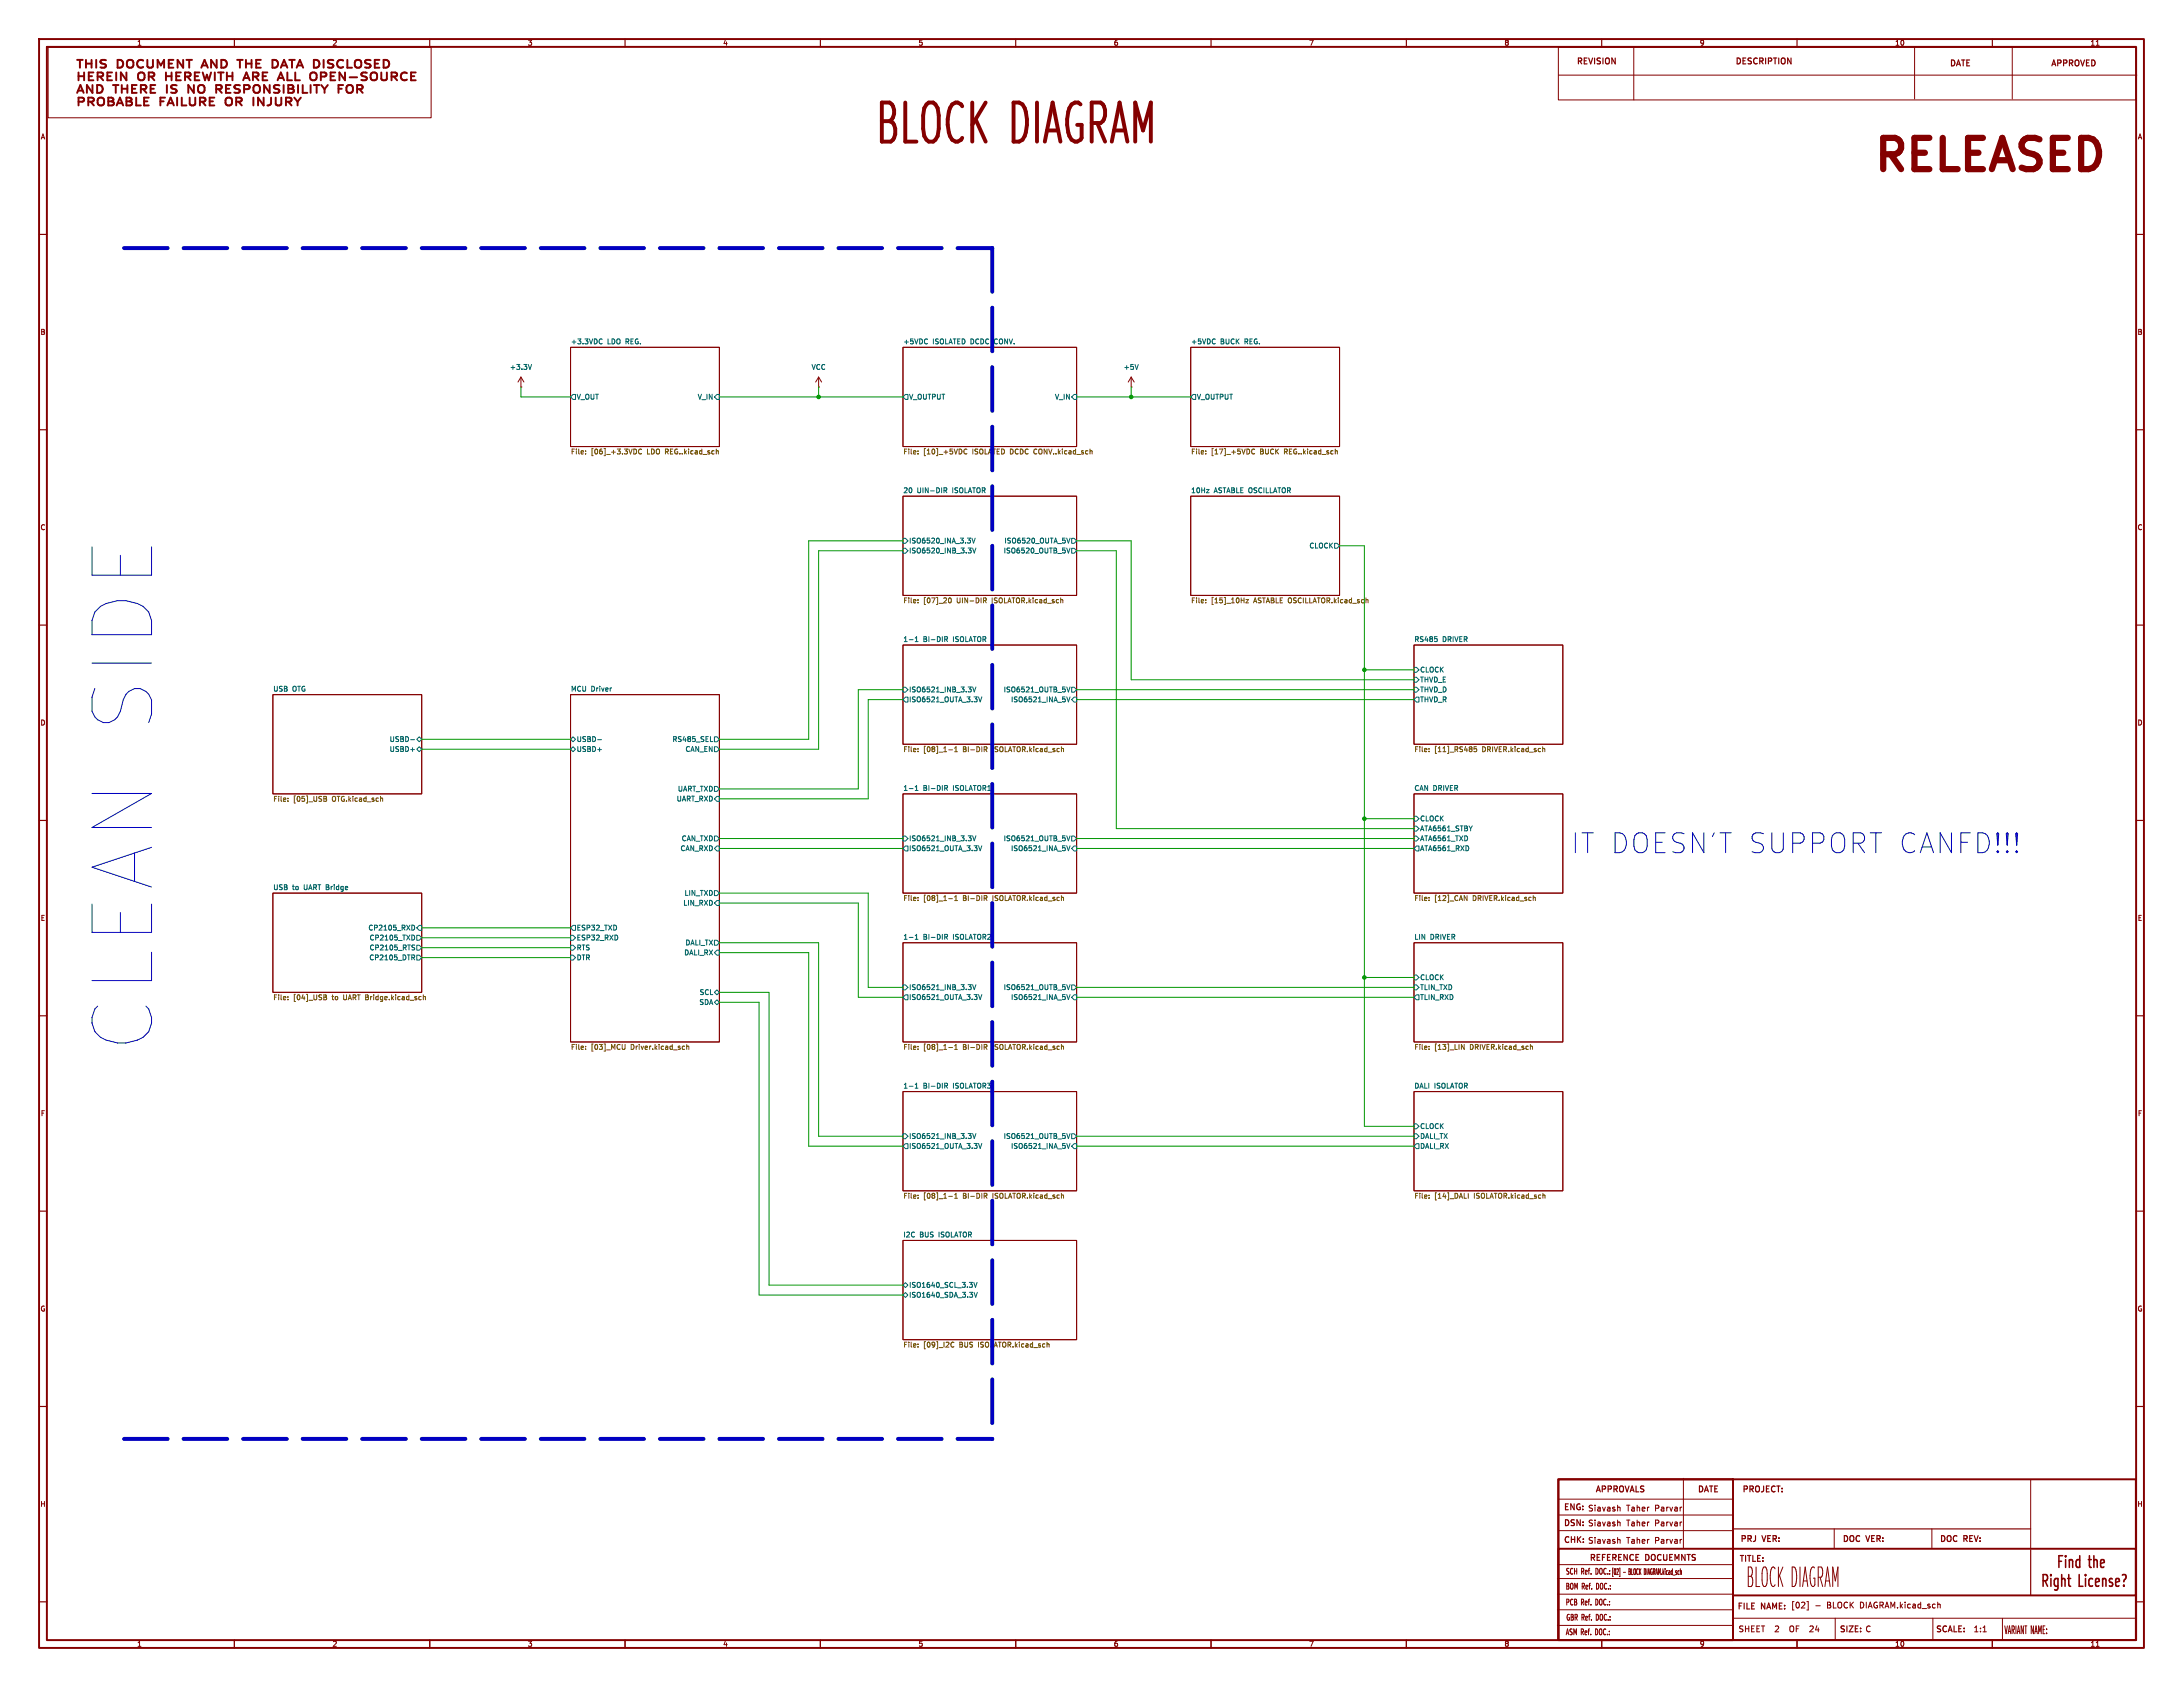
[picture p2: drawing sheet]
<svg xmlns="http://www.w3.org/2000/svg" width="559mm" height="432mm" viewBox="0 0 559 432" stroke-linecap="round" stroke-linejoin="round" font-family="sans-serif">
<defs><g id="words">
<text font-size="21.2" fill="#0000c2" x="39.6" y="268.6" transform="rotate(-90 39.6 268.6)">CLEAN SIDE</text>
<text font-size="13.9" fill="#840000" x="223.6" y="38.2">BLOCK DIAGRAM</text>
<text font-size="11.1" fill="#840000" x="478" y="46.1">RELEASED</text>
<text font-size="7.1" fill="#0000c2" x="402.3" y="218.7">IT DOESN'T SUPPORT CANFD!!!</text>
<text font-size="7" fill="#840000" x="446.9" y="406.6">BLOCK DIAGRAM</text>
<g font-size="4.2" fill="#840000">
<text x="522.9" y="404.3">the</text>
<text x="529.9" y="404.3">Right</text>
<text x="541.6" y="404.3">License?</text>
</g>
<g font-size="2.8" fill="#840000">
<text x="19.2" y="23">THIS</text>
<text x="30.2" y="23">DOCUMENT</text>
<text x="53" y="23">AND</text>
<text x="63.1" y="23">THE</text>
<text x="72.8" y="23">DATA</text>
<text x="84.4" y="23">DISCLOSED</text>
<text x="513" y="418.5">VARIANT NAME:</text>
</g>
<g font-size="2.1" fill="#840000">
<text x="403.5" y="16.9">REVISION</text>
<text x="444.1" y="16.9">DESCRIPTION</text>
<text x="499" y="17.4">DATE</text>
<text x="524.9" y="17.4">APPROVED</text>
<text x="408.3" y="382.4">APPROVALS</text>
<text x="434.5" y="382.4">DATE</text>
<text x="445.9" y="382.4">PROJECT:</text>
<text x="400.2" y="386.9">ENG: Siavash</text>
<text x="416.3" y="387.1">Taher</text>
<text x="423.6" y="387.1">Parvar</text>
<text x="400.2" y="391">DSN: Siavash</text>
<text x="400.2" y="395.3">CHK: Siavash</text>
<text x="416.3" y="390.9">Taher</text>
<text x="416.3" y="395.3">Taher</text>
<text x="423.6" y="390.9">Parvar</text>
<text x="423.6" y="395.3">Parvar</text>
<text x="445.4" y="395.1">PRJ</text>
<text x="451.3" y="395.1">VER:</text>
<text x="471.6" y="395.1">DOC</text>
<text x="477.9" y="395.1">VER:</text>
<text x="496.4" y="395.1">DOC</text>
<text x="502.8" y="395.1">REV:</text>
<text x="406.8" y="399.9">REFERENCE</text>
<text x="421.3" y="399.9">DOCUEMNTS</text>
<text x="445.1" y="400.2">TITLE:</text>
<text x="400.7" y="407.1">BOM Ref. DOC.:</text>
<text x="400.7" y="403.3">SCH Ref. DOC.:[02]</text>
<text x="415.6" y="403.3">- BLOCK DIAGRAM.kicad_sch</text>
<text x="400.7" y="411.2">PCB Ref. DOC.:</text>
<text x="444.6" y="412.3">FILE</text>
<text x="450.9" y="412.3">NAME: [02]</text>
<text x="467.7" y="411.9">BLOCK</text>
<text x="476.2" y="411.9">DIAGRAM.kicad_sch</text>
<text x="400.7" y="418.8">ASM Ref. DOC.:</text>
<text x="400.8" y="415.1">GBR Ref. DOC.:</text>
<text x="444.9" y="418">SHEET</text>
<text x="454.6" y="418">2</text>
<text x="458.9" y="418">OF</text>
<text x="464.7" y="418">24</text>
<text x="470.8" y="418.2">SIZE: C</text>
<text x="495.4" y="418.2">SCALE:</text>
<text x="505.1" y="418">1:1</text>
</g>
<g font-size="1.8" fill="#840000">
<text x="35" y="11.9">1</text>
<text x="85" y="11.9">2</text>
<text x="135" y="11.9">3</text>
<text x="185" y="11.9">4</text>
<text x="235" y="11.9">5</text>
<text x="285" y="11.9">6</text>
<text x="335" y="11.9">7</text>
<text x="385" y="11.9">8</text>
<text x="435" y="11.9">9</text>
<text x="485" y="11.9">10</text>
<text x="535" y="11.9">11</text>
<text x="10.3" y="35.9">A</text>
<text x="547.1" y="35.9">A</text>
<text x="10.3" y="85.9">B</text>
<text x="547.1" y="85.9">B</text>
<text x="10.3" y="135.9">C</text>
<text x="547.1" y="135.9">C</text>
<text x="10.3" y="185.9">D</text>
<text x="547.1" y="185.9">D</text>
<text x="10.3" y="235.9">E</text>
<text x="547.1" y="235.9">E</text>
<text x="10.3" y="285.9">F</text>
<text x="547.1" y="285.9">F</text>
<text x="10.3" y="335.9">G</text>
<text x="547.1" y="335.9">G</text>
<text x="10.2" y="385.9">H</text>
<text x="547" y="385.9">H</text>
<text x="35" y="421.7">1</text>
<text x="85" y="421.7">2</text>
<text x="135" y="421.7">3</text>
<text x="185" y="421.7">4</text>
<text x="235" y="421.7">5</text>
<text x="285" y="421.7">6</text>
<text x="335" y="421.7">7</text>
<text x="385" y="421.7">8</text>
<text x="435" y="421.7">9</text>
<text x="485" y="421.7">10</text>
<text x="535" y="421.7">11</text>
</g>
<g font-size="1.8" fill="#006464">
<text x="146" y="88.2">+3.3VDC</text>
<text x="155.4" y="88.2">LDO REG.</text>
<text x="231.1" y="88.2">+5VDC</text>
<text x="238.7" y="88.2">ISOLATED DCDC</text>
<text x="254.8" y="88.2">CONV.</text>
<text x="304.8" y="88.2">+5VDC</text>
<text x="312.4" y="88.2">BUCK</text>
<text x="318.7" y="88.2">REG.</text>
<text x="130.4" y="94.8">+3.3V</text>
<text x="207.6" y="94.8">VCC</text>
<text x="287.5" y="94.8">+5V</text>
<text x="147.5" y="102.5">V_OUT</text>
<text x="178.5" y="102.5">V_IN</text>
<text x="232.6" y="102.5">V_OUTPUT</text>
<text x="269.9" y="102.5">V_IN</text>
<text x="306.3" y="102.5">V_OUTPUT</text>
<text x="231.1" y="126.3">20</text>
<text x="234.7" y="126.3">UIN-DIR</text>
<text x="243.9" y="126.3">ISOLATOR</text>
<text x="304.8" y="126.3">10Hz</text>
<text x="310.7" y="126.3">ASTABLE OSCILLATOR</text>
<text x="232.6" y="139.3">ISO6520_INA_3.3V</text>
<text x="232.6" y="141.8">ISO6520_INB_3.3V</text>
<text x="256.8" y="141.8">ISO6520_OUTB_5V</text>
<text x="257" y="139.3">ISO6520_OUTA_5V</text>
<text x="335.1" y="140.6">CLOCK</text>
<text x="231.1" y="164.4">1-1</text>
<text x="236.3" y="164.4">BI-DIR</text>
<text x="244.1" y="164.4">ISOLATOR</text>
<text x="361.9" y="164.4">RS485</text>
<text x="369.2" y="164.4">DRIVER</text>
<text x="363.4" y="172.3">CLOCK</text>
<text x="69.8" y="177.1">USB</text>
<text x="74.8" y="177.1">OTG</text>
<text x="146" y="177.1">MCU Driver</text>
<text x="232.6" y="177.4">ISO6521_INB_3.3V</text>
<text x="232.6" y="179.9">ISO6521_OUTA_3.3V</text>
<text x="256.8" y="177.4">ISO6521_OUTB_5V</text>
<text x="258.7" y="179.9">ISO6521_INA_5V</text>
<text x="363.4" y="179.9">THVD_R</text>
<text x="363.4" y="174.9">THVD_E</text>
<text x="363.4" y="177.4">THVD_D</text>
<text x="99.6" y="190.1">USBD-</text>
<text x="147.5" y="190.1">USBD-</text>
<text x="172" y="190.1">RS485_SEL</text>
<text x="99.6" y="192.6">USBD+</text>
<text x="147.5" y="192.6">USBD+</text>
<text x="175.4" y="192.6">CAN_EN</text>
<text x="173.4" y="202.8">UART_TXD</text>
<text x="231.1" y="202.5">1-1</text>
<text x="236.3" y="202.5">BI-DIR</text>
<text x="244.1" y="202.5">ISOLATOR1</text>
<text x="361.9" y="202.5">CAN DRIVER</text>
<text x="173.1" y="205.3">UART_RXD</text>
<text x="174.4" y="215.5">CAN_TXD</text>
<text x="232.6" y="215.5">ISO6521_INB_3.3V</text>
<text x="256.8" y="215.5">ISO6521_OUTB_5V</text>
<text x="363.4" y="213">ATA6561_STBY</text>
<text x="363.4" y="215.5">ATA6561_TXD</text>
<text x="363.4" y="210.4">CLOCK</text>
<text x="174.1" y="218">CAN_RXD</text>
<text x="232.6" y="218">ISO6521_OUTA_3.3V</text>
<text x="258.7" y="218">ISO6521_INA_5V</text>
<text x="363.4" y="218">ATA6561_RXD</text>
<text x="69.8" y="227.9">USB</text>
<text x="74.8" y="227.9">to</text>
<text x="77.9" y="227.9">UART Bridge</text>
<text x="174.8" y="232">LIN_RXD</text>
<text x="175.1" y="229.5">LIN_TXD</text>
<text x="94.2" y="238.4">CP2105_RXD</text>
<text x="147.5" y="238.4">ESP32_TXD</text>
<text x="94.4" y="246">CP2105_DTR</text>
<text x="94.5" y="240.9">CP2105_TXD</text>
<text x="94.5" y="243.4">CP2105_RTS</text>
<text x="147.5" y="240.9">ESP32_RXD</text>
<text x="147.5" y="246">DTR</text>
<text x="147.5" y="243.4">RTS</text>
<text x="175" y="244.7">DALI_RX</text>
<text x="175.4" y="242.2">DALI_TX</text>
<text x="231.1" y="240.6">1-1</text>
<text x="236.3" y="240.6">BI-DIR</text>
<text x="244.1" y="240.6">ISOLATOR2</text>
<text x="361.9" y="240.6">LIN</text>
<text x="366.1" y="240.6">DRIVER</text>
<text x="363.4" y="251.1">CLOCK</text>
<text x="178.9" y="257.4">SDA</text>
<text x="179" y="254.9">SCL</text>
<text x="232.6" y="253.6">ISO6521_INB_3.3V</text>
<text x="232.6" y="256.1">ISO6521_OUTA_3.3V</text>
<text x="256.8" y="253.6">ISO6521_OUTB_5V</text>
<text x="258.7" y="256.1">ISO6521_INA_5V</text>
<text x="363.4" y="256.1">TLIN_RXD</text>
<text x="363.4" y="253.6">TLIN_TXD</text>
<text x="231.1" y="278.7">1-1</text>
<text x="236.3" y="278.7">BI-DIR</text>
<text x="244.1" y="278.7">ISOLATOR3</text>
<text x="361.9" y="278.7">DALI ISOLATOR</text>
<text x="232.6" y="291.7">ISO6521_INB_3.3V</text>
<text x="256.8" y="291.7">ISO6521_OUTB_5V</text>
<text x="363.4" y="291.7">DALI_TX</text>
<text x="363.4" y="289.2">CLOCK</text>
<text x="232.6" y="294.2">ISO6521_OUTA_3.3V</text>
<text x="258.7" y="294.2">ISO6521_INA_5V</text>
<text x="363.4" y="294.2">DALI_RX</text>
<text x="231.1" y="316.8">I2C</text>
<text x="235.4" y="316.8">BUS</text>
<text x="240.4" y="316.8">ISOLATOR</text>
<text x="232.6" y="329.8">ISO1640_SCL_3.3V</text>
<text x="232.6" y="332.3">ISO1640_SDA_3.3V</text>
</g>
<g font-size="1.8" fill="#725600">
<text x="146" y="116.6">File:</text>
<text x="151.3" y="116.6">[06]_+3.3VDC</text>
<text x="165.7" y="116.6">LDO REG..kicad_sch</text>
<text x="231.1" y="116.6">File:</text>
<text x="236.4" y="116.6">[10]_+5VDC</text>
<text x="249" y="116.6">ISOLATED DCDC CONV..kicad_sch</text>
<text x="304.8" y="116.6">File:</text>
<text x="310" y="116.6">[17]_+5VDC</text>
<text x="322.7" y="116.6">BUCK</text>
<text x="329" y="116.6">REG..kicad_sch</text>
<text x="231.1" y="154.7">File:</text>
<text x="236.4" y="154.7">[07]_20</text>
<text x="245" y="154.7">UIN-DIR</text>
<text x="254.2" y="154.7">ISOLATOR.kicad_sch</text>
<text x="304.8" y="154.7">File:</text>
<text x="310" y="154.7">[15]_10Hz</text>
<text x="321.1" y="154.7">ASTABLE OSCILLATOR.kicad_sch</text>
<text x="231.1" y="192.8">File:</text>
<text x="236.4" y="192.8">[08]_1-1</text>
<text x="246.6" y="192.8">BI-DIR</text>
<text x="254.4" y="192.8">ISOLATOR.kicad_sch</text>
<text x="361.9" y="192.8">File:</text>
<text x="367.2" y="192.8">[11]_RS485</text>
<text x="379.5" y="192.8">DRIVER.kicad_sch</text>
<text x="69.8" y="205.5">File:</text>
<text x="75.1" y="205.5">[05]_USB</text>
<text x="85.1" y="205.5">OTG.kicad_sch</text>
<text x="231.1" y="230.9">File:</text>
<text x="236.4" y="230.9">[08]_1-1</text>
<text x="246.6" y="230.9">BI-DIR</text>
<text x="254.4" y="230.9">ISOLATOR.kicad_sch</text>
<text x="361.9" y="230.9">File:</text>
<text x="367.2" y="230.9">[12]_CAN</text>
<text x="377.1" y="230.9">DRIVER.kicad_sch</text>
<text x="69.8" y="256.3">File:</text>
<text x="75.1" y="256.3">[04]_USB</text>
<text x="85.1" y="256.3">to</text>
<text x="88.2" y="256.3">UART Bridge.kicad_sch</text>
<text x="146" y="269">File:</text>
<text x="151.3" y="269">[03]_MCU</text>
<text x="161.6" y="269">Driver.kicad_sch</text>
<text x="231.1" y="269">File:</text>
<text x="236.4" y="269">[08]_1-1</text>
<text x="246.6" y="269">BI-DIR</text>
<text x="254.4" y="269">ISOLATOR.kicad_sch</text>
<text x="361.9" y="269">File:</text>
<text x="367.2" y="269">[13]_LIN</text>
<text x="376.4" y="269">DRIVER.kicad_sch</text>
<text x="231.1" y="307.1">File:</text>
<text x="236.4" y="307.1">[08]_1-1</text>
<text x="246.6" y="307.1">BI-DIR</text>
<text x="254.4" y="307.1">ISOLATOR.kicad_sch</text>
<text x="361.9" y="307.1">File:</text>
<text x="367.2" y="307.1">[14]_DALI</text>
<text x="377.4" y="307.1">ISOLATOR.kicad_sch</text>
<text x="231.1" y="345.2">File:</text>
<text x="236.4" y="345.2">[09]_I2C</text>
<text x="245.7" y="345.2">BUS</text>
<text x="250.7" y="345.2">ISOLATOR.kicad_sch</text>
</g>
</g></defs>
<g fill="none" stroke="#840000" stroke-width=".5">
<path d="M10 10h538.8v411.8h-538.8zM12 12h534.8v407.8h-534.8zM19.7 15.3h1.5M20.1 18.5v2M20.1 19.5h1.4M20.5 15.3v2M21.5 18.5v2M22 15.3v2M22 16.3h1.4M22.7 19.5h.9M23.4 15.3v2M23.9 18.5h-1.2v2"/>
<path d="M24.6 15.3v2M25 19.6l1.2-.1 .2-.6-.5-.4h-.9v2M25.6 19.6l.8 .9M27.1 15.4a1.04 1.04 0 0 0-1.4 .3l.2 .5 1.1 .4v.5a1.18 1.18 0 0 1-1.3 .1M27.5 19.5h.8M28.7 18.5h-1.2v2h1.2M29.7 18.5v2M30.1 15.3a1.07 1.07 0 0 1 1.4 1 1.07 1.07 0 0 1-1.4 1zM32.4 18.5v2l-1.5-2v2M32.6 15.6a.88 .88 0 0 1 .9-.3 .88 .88 0 0 1 .6 .7v.7a.85 .85 0 0 1-.8 .7 .85 .85 0 0 1-.8-.7zM36.6 15.5a.99 .99 0 0 0-1.5 .8 .99 .99 0 0 0 1.5 .8M37.7 15.3v1.6l.5 .4 .7-.1 .2-.3v-1.6"/>
<path d="M38.1 19.6l1.2-.1 .2-.6-.5-.4h-.9v2M38.7 19.6l.8 .9M40.3 17.3v-2l.9 1.5 .8-1.5v2M42.5 19.5h1.4M42.5 18.5v2M43.2 16.3h.8M43.9 18.5v2M44.4 15.3h-1.2v2h1.2M45.1 19.5h.8M46.3 18.5h-1.2v2M46.9 15.3v2l-1.4-2v2M47.4 19.6l1.2-.1 .2-.6-.5-.4h-.9v2"/>
<path d="M47.7 15.3h1.4M48 19.6l.8 .9M48.4 15.3v2M49.9 19.5h.8M51.1 18.5h-1.2v2M51.5 17.3l.9-2 .8 2M51.8 16.8h1.2M51.9 18.5l.6 2 .5-1.4 .4 1.4 .6-2M55 18.5v2M55.5 15.3v2l-1.5-2v2M55.8 18.5h1.4M56.5 18.5v2"/>
<path d="M56.6 15.3a1.07 1.07 0 0 1 1.5 1 1.07 1.07 0 0 1-1.5 1zM58.1 18.5v2M58.1 19.5h1.4M59.5 18.5v2M60.7 15.3h1.4M61.4 15.3v2M62.5 20h1.2M63 16.3h1.4M63 15.3v2M64.4 15.3v2M64.7 19.6l1.2-.1 .3-.6-.5-.4h-1v2M65.3 19.6l.9 .9"/>
<path d="M65.6 16.3h.8M66.8 15.3h-1.2v2h1.2M67.2 19.5h.9M68.4 18.5h-1.2v2M69.7 15.3a1.07 1.07 0 0 1 1.5 1 1.07 1.07 0 0 1-1.5 1zM71.3 20h1.2M71.9 17.3l.8-2 .9 2M72.1 16.8h1.2M73.6 18.5v2M74 15.3h1.5M74.7 15.3v2M75.6 18.5v2"/>
<path d="M75.9 17.3l.9-2 .8 2M76.2 16.8h1.2M80.3 15.3a1.07 1.07 0 0 1 1.5 1 1.07 1.07 0 0 1-1.5 1zM82.1 19.6l1.2-.1 .3-.6-.5-.4h-1v2M82.8 15.3v2M84.6 19.5h.9M85.3 15.4a1.04 1.04 0 0 0-1.4 .3l.2 .5 1.1 .4v.5a1.18 1.18 0 0 1-1.3 .1M85.8 18.5h-1.2v2M87.8 15.5a.99 .99 0 0 0-1.5 .8 .99 .99 0 0 0 1.5 .8M88.3 18.5v2l-1.4-2v2M88.9 15.3v2h1.2M89.5 19.8h1.9"/>
<path d="M90.9 15.6a.88 .88 0 0 1 .9-.3 .88 .88 0 0 1 .7 .7v.7a.85 .85 0 0 1-.9 .7 .85 .85 0 0 1-.8-.7zM93.9 18.6a1.04 1.04 0 0 0-1.4 .3l.2 .5 1.1 .4 .1 .4M94.9 15.4a1.04 1.04 0 0 0-1.5 .3l.3 .5 1 .4v.5a1.18 1.18 0 0 1-1.3 .1M95.9 16.3h.9M97.1 15.3h-1.2v2h1.2M97.6 18.5v1.7M98.2 15.3a1.07 1.07 0 0 1 1.4 1 1.07 1.07 0 0 1-1.4 1zM99 18.5v1.7M100.2 19.6l1.2-.1 .2-.6-.4-.4h-1v2M100.8 19.6l.8 .9M104.1 18.7a.99 .99 0 0 0-1.2 .1 .99 .99 0 0 0-.2 1.3M105.2 19.5h.9"/>
<path d="M106.4 18.5h-1.2v2h1.2M20.1 26l1.2-.1 .2-.5-.4-.4h-1v2M22.6 26l1.2-.1 .2-.5-.4-.4h-1v2M23.2 26l.8 1M25.1 25.3a.88 .88 0 0 1 .9-.3 .88 .88 0 0 1 .6 .7v.6a.85 .85 0 0 1-.8 .7 .85 .85 0 0 1-.8-.7zM27.7 25h.9l.4 .4-.1 .4-.3 .1 .5 .4-.2 .6-1.2 .1zM27.7 25.9h.9M28.9 21.8h1.4M29.9 27l.8-2 .8 2M30.1 26.4h1.2M32.4 25h.8l.5 .4-.1 .4-.4 .1 .6 .4-.2 .6-1.2 .1zM32.4 25.9h.8"/>
<path d="M34.9 25v2h1.2M35.5 20.3a1.19 1.19 0 0 1 .4-1.8 .82 .82 0 0 1 1.1 .7l-.1 1.1M36.9 25.9h.8M38.1 25h-1.2v2h1.2M41.1 25.9h.8M42.2 25h-1.1v2M42.8 27l.9-2 .8 2M43.1 26.4h1.2M45.3 25v2M46.5 25v2h1.2M48.6 25v1.6l.4 .4 .7-.1 .3-.3v-1.6M51.1 21.9a.97 .97 0 0 1 1.1 .2"/>
<path d="M51.2 26l1.2-.1 .2-.5-.5-.4h-.9v2M51.8 26l.8 1M52.2 23.5a.97 .97 0 0 1-1.1 .2M53.7 25.9h.8M54.9 25h-1.2v2h1.2M57.8 25.3a.88 .88 0 0 1 .9-.3 .88 .88 0 0 1 .7 .7v.6a.85 .85 0 0 1-.8 .7 .85 .85 0 0 1-.9-.7zM60.5 26l1.1-.1 .3-.5-.5-.4h-.9v2M60.9 22.8l.5 .4-.1 .4-.4 .2M61.1 26l.8 1M61.1 21.8l.3 .1M62.2 20.5l.9-2 .8 2M64.9 25v2"/>
<path d="M67.5 25v2l-1.4-2v2M69.4 25v1.4a.8 .8 0 0 1-1 .6M70.6 21.8l.9 .1M70.6 22.7l.7 .2 .2 .5-.4 .4h-.6M70.6 25v1.6l.5 .4 .7-.1 .2-.3v-1.6M71.1 20.5l.8-2 .8 2M73.2 26l1.2-.1 .2-.5-.5-.4h-.9v2M73.8 26l.8 1M75.3 25l.9 1M76.2 26v1M77 25l-.8 1M79.5 20.3a1.19 1.19 0 0 1 .5-1.8 .82 .82 0 0 1 1.1 .7l-.2 1.1"/>
<path d="M82.2 21.8l.9 1M83.1 22.8v1M83.9 21.8l-.8 1M95 20.3a1.19 1.19 0 0 1 .5-1.8 .82 .82 0 0 1 1 .7l-.1 1.1M398.9 378.6h147.8v41.2h-147.8zM398.9 378.6h44.7v41.2h-44.7zM398.9 396.4h44.7v23.4h-44.7zM443.6 396.4h103.1v12h-103.1z"/>
</g>
<g fill="none" stroke="#840000" stroke-width=".3">
<path d="M60 10v2M110 10v2M160 10v2M210 10v2M260 10v2M310 10v2M360 10v2M410 10v2M460 10v2M510 10v2M10 60h2M546.8 60h2"/>
<path d="M10 110h2M546.8 110h2M10 160h2M546.8 160h2M10 210h2M546.8 210h2M10 260h2M546.8 260h2M10 310h2M546.8 310h2M10 360h2M546.8 360h2"/>
<path d="M443.6 391.3h76.2M519.8 396.7v11.7M10 410h2M60 419.8v2M110 419.8v2M160 419.8v2M210 419.8v2M260 419.8v2M310 419.8v2M360 419.8v2M410 419.8v2M460 419.8v2"/>
<path d="M510 419.8v2M546.8 410h2"/>
</g>
<g fill="none" stroke="#840000" stroke-width=".26">
<path d="M12.3 12.1h98.1v18.1h-98.1zM398.9 12.1h147.8v13.5h-147.8zM398.9 19.2h148.1M418.2 12.1v13.5M490.1 12.1v13.2M515.1 12.1v13.2M536.6 11.6h.7M133.3 99.1h.1M133.3 96.5l-.7 1.3M133.3 96.5v2.6M133.3 96.5l.8 1.3M146 88.9h38.1v25.4h-38.1z"/>
<path d="M209.5 99.1h.1M209.5 96.5l-.7 1.3M209.5 96.5v2.6M209.5 96.5l.8 1.3M231.1 88.9h44.5v25.4h-44.5zM289.6 99.1h.1M289.6 96.5l-.8 1.3M289.6 96.5v2.6M289.6 96.5l.7 1.3M304.8 88.9h38.1v25.4h-38.1zM231.1 127h44.5v25.4h-44.5zM304.8 127h38.1v25.4h-38.1z"/>
<path d="M69.8 177.8h38.1v25.4h-38.1zM146 177.8h38.1v88.9h-38.1zM231.1 165.1h44.5v25.4h-44.5zM361.9 165.1h38.1v25.4h-38.1zM231.1 203.2h44.5v25.4h-44.5zM361.9 203.2h38.1v25.4h-38.1zM69.8 228.6h38.1v25.4h-38.1zM231.1 241.3h44.5v25.4h-44.5zM361.9 241.3h38.1v25.4h-38.1zM231.1 279.4h44.5v25.4h-44.5zM361.9 279.4h38.1v25.4h-38.1zM231.1 317.5h44.5v25.4h-44.5z"/>
<path d="M430.9 378.4v17.8M519.8 378.6v17.6M398.9 383.7h44.7M398.9 387.8h44.7M398.9 391.8h44.7M414.3 385.8l.4 .2v.8M414.3 389.6l.4 .2v.8M414.3 394l.4 .2v.8M469.5 391.3v4.9M494.5 391.3v4.9M398.7 404h44.7M398.7 408h44.7"/>
<path d="M398.7 412h44.7M398.7 416h44.7M398.9 400.5h44.7M443.6 414.2h102.9M458.4 416.2l-.2 .5 .2 .9M462.5 409.9h.4v2.2h-.4M464 416.2l-.7 .1M464.1 416.8l-.9 .9h1M464.8 411h1.1M469.8 414.2v5.3M494.8 414.2v5.3M496.4 410.6l.3 .2v.8"/>
<path d="M507.6 417.7h.9M512.6 414.2v5.4M536.6 421.4h.7"/>
</g>
<g fill="none" stroke="#840000" stroke-width=".4">
<path d="M527 399.6h.7M528 398.2h-1v3M528.8 398.2v.3M528.8 399.2v2M529.7 399.2v2M529.7 399.5l.3-.3 .5 .1 .1 1.9M532.4 399.3l-.2-.1-.6 .1-.2 1.3M532.4 398.2v3M534.6 399.2h.7M534.8 398.2v2.6M536 399.5l.3-.3 .5 .1v1.9M536 398.2v3"/>
<path d="M523 403v3M523.5 404.6l.6 1.4M525 404v2M525.9 405.7l.3 .3 .6-.1M526.8 404v2.5a.52 .52 0 0 1-.3 .4 .52 .52 0 0 1-.6 0M527.8 403v3M528.3 404l.3 .5M537.7 400.2l1-.3-.1-.6-.2-.1-.6 .1-.1 1.5M538.3 404.2l.2-.2 .5 .2 .1 1.8M538.6 401.1l-.6 .1M540.5 404h-.3l-.3 .5 .1 .4 .5 .1M540.8 405.6l-.3 .4-.6-.1"/>
<path d="M541.6 405.6l.2 .4 .6-.1M543.7 405.7v.3"/>
</g>
<g fill="none" stroke="#006464" stroke-width=".26">
<path d="M136.1 93.3l-.5 1.3M153.8 86.8l.3 .1M154.1 87.9l-.3 .1M291.4 93.3l-.4 1.3M146 101.6l.7-.6h.6v1.2h-.6zM183.5 101h.6v1.2h-.6l-.6-.6zM231.8 101h.6v1.2h-.6l-.7-.6zM275 101h.6v1.2h-.6l-.7-.6zM305.4 101h.7v1.2h-.7l-.6-.6zM231.1 137.8h.7l.6 .6-.6 .7h-.7zM241.6 124.9h.5l.3 .2-.2 .4h-.6M241.9 125.5l.5 .6"/>
<path d="M248.8 137.7l.4 1.3 .4-1.3M273.9 137.7l-.4 1.3M274.3 137.8h.7l.6 .6-.6 .7h-.7zM308.8 125.3h.7l-.7 .8h.7M341.6 139.1h.7l.6 .6-.6 .6h-.7zM231.1 140.3h.7l.6 .7-.6 .6h-.7zM249 140.3l.4 1.2 .4-1.2M273.1 140.3l.4 1.2 .4-1.2M274.3 140.3h.7l.6 .7-.6 .6h-.7zM231.1 175.9h.7l.6 .6-.6 .7h-.7zM231.8 178.4h.6v1.3h-.6l-.7-.6zM234.3 163.3l.3-.3v1.2"/>
<path d="M234.3 164.2h.7M241.8 163h.5l.2 .2-.1 .4h-.6M242.1 163.6l.4 .6M249 175.8l.4 1.3 .4-1.3M250.5 178.4l.4 1.2 .4-1.2M273.1 178.4l.4 1.2 .4-1.2M273.1 175.8l.4 1.3 .4-1.3M274.3 175.9h.7l.6 .6-.6 .7h-.7zM275 178.4h.6v1.3h-.6l-.7-.6zM361.9 179.1l.7-.7h.6v1.3h-.6zM361.9 173.4h.7l.6 .6-.6 .6h-.7zM361.9 175.9h.7l.6 .6-.6 .7h-.7z"/>
<path d="M361.9 170.8h.7l.6 .7-.6 .6h-.7zM367.9 163.6v.5M105.1 189.3h1M106.7 191.8l.6-.7 .6 .7-.6 .6zM106.7 189.2l.6-.6 .6 .6-.6 .7zM146 189.2l.7-.6 .6 .6-.6 .7zM146 191.8l.7-.7 .6 .7-.6 .6zM153 189.3h1M181.9 189.8h.6M182.9 191.1h.6l.6 .7-.6 .6h-.6zM182.9 188.6h.6l.6 .6-.6 .7h-.6zM182.9 214h.6l.6 .6-.6 .7h-.6z"/>
<path d="M182.9 201.3h.6l.6 .6-.6 .7h-.6zM183.5 203.8h.6v1.3h-.6l-.6-.6zM183.5 216.5h.6v1.3h-.6l-.6-.6zM231.1 214h.7l.6 .6-.6 .7h-.7zM231.8 216.5h.6v1.3h-.6l-.7-.6zM234.3 202.3h.7M234.3 201.4l.3-.3v1.2M241.8 201.1h.5l.2 .2-.1 .4h-.6M242.1 201.7l.4 .6M249 213.9l.4 1.3 .4-1.3M250.5 216.5l.4 1.2 .4-1.2M273.1 216.5l.4 1.2 .4-1.2"/>
<path d="M273.1 213.9l.4 1.3 .4-1.3M274.3 214h.7l.6 .6-.6 .7h-.7zM275 216.5h.6v1.3h-.6l-.7-.6zM361.9 211.5h.7l.6 .6-.6 .6h-.7zM361.9 217.2l.7-.7h.6v1.3h-.6zM361.9 214h.7l.6 .6-.6 .7h-.7zM361.9 208.9h.7l.6 .7-.6 .6h-.7zM105.7 236.8a.68 .68 0 0 1 .5 .6 .68 .68 0 0 1-.5 .7M105.9 239.4l.2 .5-.2 .6M106.7 239.4h.6l.6 .6-.6 .7h-.6zM107.3 236.9h.6v1.2h-.6l-.6-.6zM146 239.4h.7l.6 .6-.6 .7h-.7z"/>
<path d="M146.7 236.9h.6v1.2h-.6l-.7-.6zM182.9 228h.6l.6 .6-.6 .6h-.6zM183.5 230.5h.6v1.3h-.6l-.6-.7zM234.3 239.5l.3-.3v1.2M241.8 239.2h.5l.2 .2-.1 .4h-.6M242.1 239.8l.4 .6M105.7 241.9h.4M105.7 245.1l.4 .6M105.9 244.4l.2 .3-.2 .4M105.9 242.5l.2 .3-.2 .3M106.7 244.5h.6l.6 .6-.6 .6h-.6zM106.7 241.9h.6l.6 .7-.6 .6h-.6z"/>
<path d="M146 244.5h.7l.6 .6-.6 .6h-.7zM146 241.9h.7l.6 .7-.6 .6h-.7zM182.9 240.7h.6l.6 .6-.6 .6h-.6zM183.5 253.4l.6 .6-.6 .6-.6-.6zM183.5 255.9l.6 .6-.6 .7-.6-.7zM183.5 243.2h.6v1.3h-.6l-.6-.7zM231.1 252.1h.7l.6 .6-.6 .7h-.7zM231.8 254.6h.6v1.3h-.6l-.7-.6zM234.3 240.4h.7M249 252l.4 1.3 .4-1.3M250.5 254.6l.4 1.2 .4-1.2M273.1 254.6l.4 1.2 .4-1.2"/>
<path d="M273.1 252l.4 1.3 .4-1.3M274.3 252.1h.7l.6 .6-.6 .7h-.7zM275 254.6h.6v1.3h-.6l-.7-.6zM361.9 252.1h.7l.6 .6-.6 .7h-.7zM361.9 249.6h.7l.6 .6-.6 .6h-.7zM362.6 254.6h.6v1.3h-.6l-.7-.6zM234.3 277.6l.3-.3v1.2M234.3 278.5h.7M241.8 277.3h.5l.2 .2-.1 .4h-.6M242.1 277.9l.4 .6M231.1 290.2h.7l.6 .6-.6 .7h-.7zM231.8 292.7h.6v1.3h-.6l-.7-.6z"/>
<path d="M249 290.1l.4 1.3 .4-1.3M250.5 292.7l.4 1.2 .4-1.2M273.1 292.7l.4 1.2 .4-1.2M273.1 290.1l.4 1.3 .4-1.3M274.3 290.2h.7l.6 .6-.6 .7h-.7zM275 292.7h.6v1.3h-.6l-.7-.6zM361.9 293.4l.7-.7h.6v1.3h-.6zM361.9 290.2h.7l.6 .6-.6 .7h-.7zM361.9 287.7h.7l.6 .6-.6 .6h-.7zM231.1 331.5l.7-.7 .6 .7-.6 .6zM231.1 328.9l.7-.6 .6 .6-.6 .7zM249.3 328.2l.4 1.3 .4-1.3"/>
<path d="M249.3 330.8l.5 1.2 .4-1.2"/>
</g>
<g fill="none" stroke="#725600" stroke-width=".26">
<path d="M149.9 116.1v.1M149.9 115.4v.1M164.2 115.1a.56 .56 0 0 0-.8 .5 .56 .56 0 0 0 .8 .5M183.7 115.4l.2 .1v.7M235 115.4v.1M235 116.1v.1M247.5 115.1a.56 .56 0 0 0-.8 .5 .56 .56 0 0 0 .8 .5M279.5 115.4l.1 .8M308.6 115.4v.1M308.6 116.1v.1M321.2 115.1a.56 .56 0 0 0-.8 .5 .56 .56 0 0 0 .8 .5M342.2 115.4l.1 .1v.7"/>
<path d="M235 153.5v.1M235 154.2v.1M242.8 153.5l.3-.5a.62 .62 0 0 1 .4 .7 .62 .62 0 0 1-.5 .5l-.2-.4M252 153.7l.5 .6M252.2 153l.3 .3-.3 .4M271.9 153.5l.2 .1v.7M308.6 154.2v.1M308.6 153.5v.1M318.9 153.5h.7l-.7 .8h.7M350 153.5l.2 .1v.7M235 191.6v.1M235 192.3v.1"/>
<path d="M242.9 191.9h.9M244.4 191.5l.3-.4v1.3M244.4 192.4h.7M252.2 191.8l.4 .6M252.4 191.1l.2 .3-.2 .4M272.1 191.6l.1 .1v.7M365.8 191.6v.1M365.8 192.3v.1M378 191.1h-.6l-.1 .6h.6l.1 .6h-.7M395.1 191.6l.3 .1v.7M73.7 205v.1M73.7 204.3v.1"/>
<path d="M82.9 203.8l.6 .2 .1 .2-.3 .2M82.9 204.4h.4M83.3 204.4l.3 .3v.3l-.7 .1M97.8 204.3l.2 .1v.7M235 230.4v.1M235 229.7v.1M242.9 230h.9M244.4 230.5h.7M244.4 229.6l.3-.4v1.3M252.2 229.9l.4 .6M252.4 229.2l.2 .3-.2 .4M272.1 229.7l.1 .1v.7"/>
<path d="M365.8 230.4v.1M365.8 229.7v.1M374.8 229.2l.7 1.3v-1.3M392.7 229.7l.3 .1v.7M73.7 255.1v.1M73.7 255.8v.1M82.9 254.6l.6 .2 .1 .2-.3 .2M82.9 255.2h.4M83.3 255.2l.3 .3v.3l-.7 .1M108.4 254.6v1.3M108.4 255.2l.4-.1 .1 .8M149.9 267.8v.1"/>
<path d="M149.9 268.5v.1M160 267.3v1.1l-.5 .2M175.1 267.8h.1M175.2 268.5l-.1 .1M175.8 267.3v1.3M175.8 267.9l.5-.1v.8M235 267.8v.1M235 268.5v.1M242.9 268.1h.9M244.4 268.6h.7M244.4 267.7l.3-.4v1.3M252.2 268l.4 .6"/>
<path d="M252.4 267.3l.2 .3-.2 .4M272.1 267.8l.1 .1v.7M365.8 267.8v.1M365.8 268.5v.1M374.1 267.3l.7 1.3v-1.3M391.9 267.8l.4 .1v.7M235 305.9v.1M235 306.6v.1M242.9 306.2h.9M244.4 305.8l.3-.4v1.3M244.4 306.7h.7M252.2 306.1l.4 .6"/>
<path d="M252.4 305.4l.2 .3-.2 .4M272.1 305.9l.1 .1v.7M365.8 305.9v.1M365.8 306.6v.1M375.8 305.4v1.3M395.1 305.9l.4 .1v.7M235 344v.1M235 344.7v.1M243.5 344.6l.3 .2 .4-.1M244.2 343.7l-.4-.2-.3 .2M268.4 344l.2 .1v.7"/>
</g>
<path d="M31.7 63.5h222.3M254 63.5v304.8M31.7 368.3h222.3" fill="none" stroke="#0000c2" stroke-width="1" stroke-dasharray="11.2 4.1"/>
<g fill="none" stroke="#009600" stroke-width=".26">
<path d="M133.3 99.1v2.5h12.7M209.5 99.1v2.5M289.6 99.1v2.5M184.1 101.6h47M275.6 101.6h29.2M231.1 138.4h-24.1v50.8h-22.9M275.6 138.4h14v35.6h72.3M342.9 139.7h6.3v148.6h12.7M231.1 141h-21.6v50.8h-25.4M275.6 141h10.1v71.1h76.2M231.1 176.5h-11.4v25.4h-35.6M231.1 179.1h-8.9v25.4h-38.1"/>
<path d="M275.6 176.5h86.3M275.6 179.1h86.3M349.2 171.5h12.7M107.9 191.8h38.1M107.9 189.2h38.1M184.1 214.6h47M184.1 217.2h47M275.6 214.6h86.3M275.6 217.2h86.3M349.2 209.6h12.7M107.9 237.5h38.1M184.1 231.1h35.6v24.2h11.4"/>
<path d="M184.1 228.6h38.1v24.1h8.9M107.9 242.6h38.1M107.9 245.1h38.1M107.9 240h38.1M184.1 243.8h22.9v49.6h24.1M184.1 254h12.7v74.9h34.3M184.1 256.5h10.2v75h36.8M184.1 241.3h25.4v49.5h21.6M275.6 255.3h86.3M275.6 252.7h86.3M349.2 250.2h12.7M275.6 293.4h86.3"/>
<path d="M275.6 290.8h86.3"/>
</g>
<g fill="#009600" stroke="#009600" stroke-width=".26">
<circle cx="289.6" cy="101.6" r=".46"/>
<circle cx="209.5" cy="101.6" r=".46"/>
<circle cx="349.2" cy="171.5" r=".46"/>
<circle cx="349.2" cy="250.2" r=".46"/>
<circle cx="349.2" cy="209.6" r=".46"/>
</g>
<use href="#words"/>
</svg>
